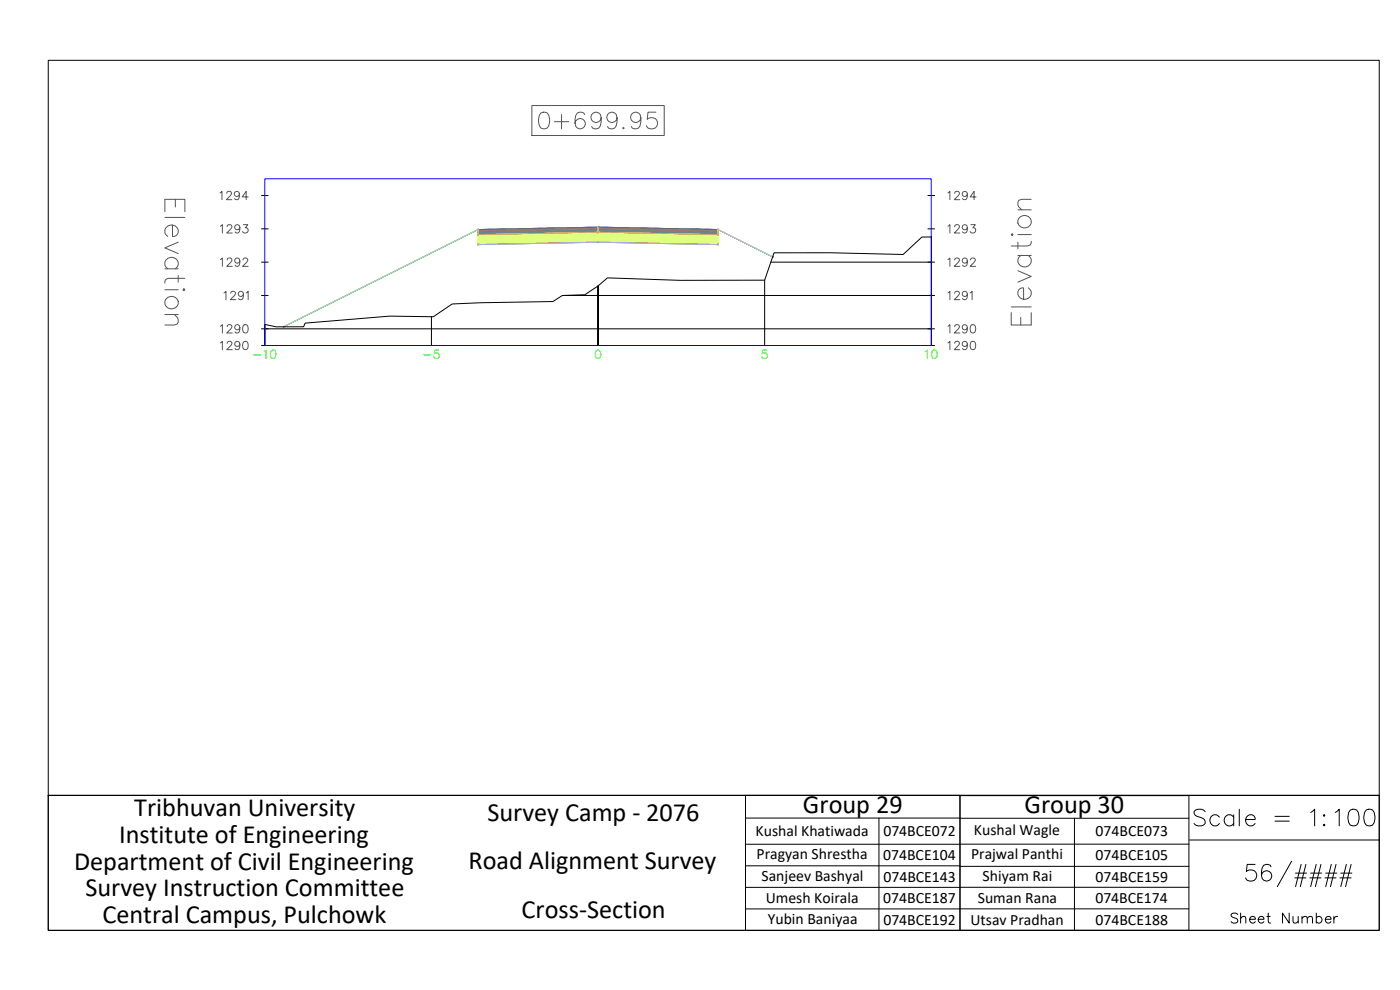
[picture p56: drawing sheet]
<svg xmlns="http://www.w3.org/2000/svg" width="420mm" height="297mm" viewBox="0 0 420 297" stroke-linecap="round" stroke-linejoin="round" font-family="sans-serif">
<defs><g id="words">
<text font-size="8.8" x="357" y="249.1">Scale = 1:100</text>
<g font-size="7.9">
<text x="40.3" y="244.7">Tribhuvan University</text>
<text x="241" y="244">Group 29</text>
<text x="307.5" y="244.1">Group 30</text>
<text x="146.3" y="246.4">Survey Camp - 2076</text>
<text x="35.7" y="252.8">Institute of Engineering</text>
<text x="22.2" y="261">Department of Civil Engineering</text>
<text x="140.6" y="260.7">Road Alignment Survey</text>
<text x="25.6" y="268.9">Survey Instruction Committee</text>
<text x="156.5" y="275.5">Cross-Section</text>
<text x="30.7" y="277.1">Central Campus, Pulchowk</text>
</g>
<text font-size="6.6" x="368.3" y="278.3">Sheet Number</text>
<g font-size="4.7">
<text x="226.8" y="251">Kushal Khatiwada</text>
<text x="265.1" y="250.9">074BCE072</text>
<text x="292.3" y="250.6">Kushal Wagle</text>
<text x="328.8" y="250.9">074BCE073</text>
<text x="227" y="257.7">Pragyan Shrestha</text>
<text x="291.4" y="257.8">Prajwal Panthi</text>
<text x="265" y="258">074BCE104</text>
<text x="328.8" y="258.1">074BCE105</text>
<text x="228.6" y="264.2">Sanjeev Bashyal</text>
<text x="265.1" y="264.5">074BCE143</text>
<text x="294.9" y="264.3">Shiyam Rai</text>
<text x="328.8" y="264.6">074BCE159</text>
<text x="229.8" y="271.1">Umesh Koirala</text>
<text x="265.1" y="271">074BCE187</text>
<text x="293.5" y="271">Suman Rana</text>
<text x="328.7" y="271">074BCE174</text>
<text x="230.4" y="277.1">Yubin Baniyaa</text>
<text x="265.1" y="277.4">074BCE192</text>
<text x="291.3" y="277.5">Utsav Pradhan</text>
<text x="328.8" y="277.4">074BCE188</text>
</g>
</g></defs>
<!-- layer: C-ROAD-SCTN-VIEW -->
<g fill="none" stroke="#545454" stroke-width=".3">
<path d="M159.6 31.7h39.7v9h-39.7zM162.3 33.9a1.61 1.61 0 0 1 2.4 .7 4.1 4.1 0 0 1-.5 3.8 1.62 1.62 0 0 1-2.3-.7 4.2 4.2 0 0 1 .4-3.8zM166.4 36.5h4.3M168.5 34.4v4.3M175.4 34.4a1.43 1.43 0 0 0-1.4-.8 1.43 1.43 0 0 0-1.2 1 3.6 3.6 0 0 0 .5 3.8 1.55 1.55 0 0 0 2.2-.7 1.55 1.55 0 0 0-1-2.1 1.55 1.55 0 0 0-1.9 1.4M180.4 35.3a1.55 1.55 0 0 1-2.1 1.3 1.55 1.55 0 0 1-.6-2.4 1.55 1.55 0 0 1 2.5 .2 4.5 4.5 0 0 1-.5 4 1.47 1.47 0 0 1-2.1-.5M185.2 35.3a1.55 1.55 0 0 1-2.1 1.3 1.55 1.55 0 0 1-.6-2.4 1.55 1.55 0 0 1 2.5 .2 4.5 4.5 0 0 1-.5 4 1.47 1.47 0 0 1-2.2-.5M187.1 38.2l-.2 .2 .2 .3 .2-.3M192.3 35.3a1.55 1.55 0 0 1-2.1 1.3 1.55 1.55 0 0 1-.6-2.4 1.55 1.55 0 0 1 2.5 .2 4.5 4.5 0 0 1-.5 4 1.47 1.47 0 0 1-2.1-.5M196.9 33.7h-2.4l-.3 2.1a1.77 1.77 0 0 1 2.7 0 1.77 1.77 0 0 1-.3 2.6 1.77 1.77 0 0 1-2.6-.7M52.6 59.8v2.3M66 57.9l.6-.5v2.5"/>
<path d="M68 58l.5-.6 .7 .1 .3 .4-.4 .8-1.2 1.2h1.7M71.9 58.2a.78 .78 0 0 1-1.1 .7 .78 .78 0 0 1-.3-1.2 .78 .78 0 0 1 1.2 .1 1.74 1.74 0 0 1-.6 2.1l-.5-.1-.2-.2M74.5 59.1h-1.8l1.2-1.7v2.5M284.5 57.9l.6-.5v2.5M286.5 58l.5-.6 .8 .2a.78 .78 0 0 1-.2 1.1l-1.2 1.2h1.7M290.3 58.2a.78 .78 0 0 1-1.1 .7 .78 .78 0 0 1-.3-1.2 .78 .78 0 0 1 1.3 .1 1.73 1.73 0 0 1-.6 2.1l-.6-.1-.1-.2M292.9 59.1h-1.7l1.1-1.7v2.5M309.5 59.8h-2.9l-.8 .3-.3 .6v.8l1.1 1.4M49.5 63.5v-3.7h6v3.7M49.5 65.2h6M51.8 67.5v3.5a1.72 1.72 0 0 0 1.8-1.8 1.72 1.72 0 0 0-1.8-1.7 1.89 1.89 0 0 0-2.2 1.1 1.89 1.89 0 0 0 .7 2.4M53.5 72.7l-4 1.7 4 1.7"/>
<path d="M66.1 77.9l.6-.5v2.5M66.1 67.9l.6-.5v2.5M68.2 78l.4-.6 .9 .2a.76 .76 0 0 1-.3 1.1l-1.2 1.2h1.7M68.2 68l.4-.6 .9 .2a.76 .76 0 0 1-.3 1.1l-1.2 1.2h1.7M72 78.2a.78 .78 0 0 1-1.1 .7 .78 .78 0 0 1-.3-1.2 .78 .78 0 0 1 1.3 .1 1.33 1.33 0 0 1-.9 2.1l-.4-.3M72 68.2a.78 .78 0 0 1-1.1 .7 .78 .78 0 0 1-.3-1.2 .78 .78 0 0 1 1.3 .1 1.33 1.33 0 0 1-.9 2.1l-.4-.3M72.9 78l.5-.6 .8 .2a.76 .76 0 0 1-.2 1.1l-1.2 1.2h1.7M73 67.4h1.4l-.8 1a.84 .84 0 0 1 .7 1.3 .84 .84 0 0 1-1.5-.3M284.5 77.9l.6-.5v2.5M284.5 67.9l.6-.5v2.5M286.5 78l.5-.6 .8 .2a.78 .78 0 0 1-.2 1.1l-1.2 1.2h1.7M286.5 68l.5-.6 .8 .2a.78 .78 0 0 1-.2 1.1l-1.2 1.2h1.7"/>
<path d="M290.3 78.2a.78 .78 0 0 1-1.1 .7 .78 .78 0 0 1-.3-1.2 .78 .78 0 0 1 1.3 .1 1.74 1.74 0 0 1-.6 2.1l-.6-.1-.1-.2M290.3 68.2a.78 .78 0 0 1-1.1 .7 .78 .78 0 0 1-.3-1.2 .78 .78 0 0 1 1.3 .1 1.74 1.74 0 0 1-.6 2.1l-.6-.1-.1-.2M291.3 78l.4-.6 .9 .2a.78 .78 0 0 1-.3 1.1l-1.1 1.2h1.6M291.4 67.4h1.3l-.7 1a.83 .83 0 0 1 .6 1.3 .83 .83 0 0 1-1.4-.3M303.8 70.1l.3 .3-.3 .3-.3-.3zM305.5 76.7h4M305.5 72.7v2M305.5 70.4h4M305.5 62.9h4M306.3 76.7a1.98 1.98 0 0 0 .6 3.4 1.98 1.98 0 0 0 2.6-2.3l-.9-1.1M309.5 72.4l-.3 1.1-.9 .3h-4.8M49.5 80.7h4"/>
<path d="M49.5 86.9h4M49.5 94.4h4M50.3 80.7a1.98 1.98 0 0 1 .6-3.5 1.98 1.98 0 0 1 2.6 2.3l-.9 1.2M52.3 94.4l1.2 1.4v.9l-.3 .5-.9 .3h-2.8M53.5 82.7v2M54.9 86.9l.3-.2 .3 .2-.3 .3zM55.5 83.5h-4.9l-.8 .3-.3 1.1M66.1 97.9l.6-.5v2.5M67.2 87.9l.6-.5v2.5M68.2 98l.4-.6 .9 .3a.76 .76 0 0 1-.3 1l-1.2 1.2h1.7M69.2 88l.5-.6 .9 .3a.78 .78 0 0 1-.3 1l-1.2 1.2h1.7M72 98.2a.78 .78 0 0 1-1.1 .7 .78 .78 0 0 1-.3-1.2 .78 .78 0 0 1 1.3 .1 1.32 1.32 0 0 1-.9 2.1l-.4-.3"/>
<path d="M73 88.2a.78 .78 0 0 1-1 .7 .78 .78 0 0 1-.3-1.2 .78 .78 0 0 1 1.2 .1 1.72 1.72 0 0 1-.6 2.1l-.6-.1-.1-.2M73.2 97.5a.82 .82 0 0 1 1.2 .4 1.26 1.26 0 0 1-.9 2 1.59 1.59 0 0 1-.3-2.4zM73.9 87.9l.6-.5v2.5M284.5 97.9l.6-.5v2.5M284.5 87.9l.6-.5v2.5M286.5 98l.5-.6 .8 .3a.78 .78 0 0 1-.2 1l-1.2 1.2h1.7M286.5 88l.5-.6 .8 .3a.78 .78 0 0 1-.2 1l-1.2 1.2h1.7M290.3 98.2a.78 .78 0 0 1-1.1 .7 .78 .78 0 0 1-.3-1.2 .78 .78 0 0 1 1.3 .1 1.72 1.72 0 0 1-.6 2.1l-.6-.1-.1-.2M290.3 88.2a.78 .78 0 0 1-1.1 .7 .78 .78 0 0 1-.3-1.2 .78 .78 0 0 1 1.3 .1 1.72 1.72 0 0 1-.6 2.1l-.6-.1-.1-.2M291.2 87.9l.5-.5v2.5M291.5 97.5a.82 .82 0 0 1 1.2 .4 1.26 1.26 0 0 1-.8 2 1.61 1.61 0 0 1-.4-2.4zM303.5 93.8v3.7h6v-3.7"/>
<path d="M303.5 92.1h6M305.5 81.2l4 1.7-4 1.8M306.3 95.2v2.3M308.6 86.4a1.98 1.98 0 0 1-.5 3.4 1.98 1.98 0 0 1-2.6-2.3 1.53 1.53 0 0 1 1.7-1.1v3.4M66.1 102.9l.6-.5v2.5M68.2 103l.4-.6 .9 .2a.76 .76 0 0 1-.3 1.1l-1.2 1.2h1.7M72 103.2a.78 .78 0 0 1-1.1 .7 .78 .78 0 0 1-.3-1.2 .78 .78 0 0 1 1.3 .1 1.33 1.33 0 0 1-.9 2.1l-.4-.3M73.2 102.5a.82 .82 0 0 1 1.2 .4 1.26 1.26 0 0 1-.9 2 1.59 1.59 0 0 1-.3-2.4zM284.5 102.9l.6-.5v2.5M286.5 103l.5-.6 .8 .2a.78 .78 0 0 1-.2 1.1l-1.2 1.2h1.7M290.3 103.2a.78 .78 0 0 1-1.1 .7 .78 .78 0 0 1-.3-1.2 .78 .78 0 0 1 1.3 .1 1.73 1.73 0 0 1-.6 2.1l-.6-.1-.1-.2M291.5 102.5a.82 .82 0 0 1 1.2 .4 1.26 1.26 0 0 1-.8 2 1.61 1.61 0 0 1-.4-2.4z"/>
<circle cx="307.4" cy="66.5" r="1.98"/>
<circle cx="51.5" cy="90.8" r="1.98"/>
</g>
<g fill="none" stroke="#000" stroke-width=".3">
<path d="M78.5 58.7h2M278.5 58.7h2M78.5 78.7h2M78.5 68.7h2M231.3 78.7h49.2M278.5 68.7h2M279.5 71.1v32.6M78.5 98.7h202M78.5 88.7h2M79.5 97.3v6.4M129.5 95v8.7M168.9 88.7h111.6"/>
<path d="M229.5 84.1v19.6M78.5 103.7h202M179.5 103.7v-17.9v17.9"/>
</g>
<path d="M79.5 53.7h200v50h-200z" fill="none" stroke="#00f" stroke-width=".3"/>
<!-- layer: C-ANNO-VFRM -->
<path d="M76.1 106.5h2.2M79.2 105.5l.6-.4v2.4M81.5 105.2a.82 .82 0 0 1 1.2 .3 1.26 1.26 0 0 1-.8 2 1.6 1.6 0 0 1-.4-2.3zM127.1 106.5h2.1M131.6 105.1h-1.2l-.1 1a.88 .88 0 0 1 1.4 0 .88 .88 0 0 1-.2 1.3 .88 .88 0 0 1-1.3-.3M179 105.2a.83 .83 0 0 1 1.2 .3 1.26 1.26 0 0 1-.8 2 1.59 1.59 0 0 1-.4-2.3zM230.1 105.1h-1.2l-.1 1a.88 .88 0 0 1 1.3 0 .88 .88 0 0 1-.2 1.3 .88 .88 0 0 1-1.3-.3M277.7 105.5l.6-.4v2.4M280 105.2a.83 .83 0 0 1 1.1 .3 1.26 1.26 0 0 1-.8 2 1.59 1.59 0 0 1-.3-2.3z" fill="none" stroke="#0f0" stroke-width=".3"/>
<g fill="#7f9fff" stroke="#7f9fff" stroke-width=".3">
<path d="M167 68.4l12.5-.2v.2z"/>
<path d="M156 68.9l11-.5h12.5z"/>
<path d="M179.5 68.2l12.5 .2h-12.5z"/>
<path d="M179.5 68.4h12.5l23.5 .5z"/>
<path d="M143.5 68.9h12.5l11-.5zM143.5 68.9h12.5l-12.5 .2z"/>
<path d="M179.5 68.4l23.5 .5h12.5zM203 68.9h12.5v.2z"/>
</g>
<path d="M143.5 68.9l36-.7v.2l-36 .7zM179.5 68.2l36 .7v.2l-36-.7z" fill="none" stroke="#5c73b8" stroke-width=".3"/>
<g fill="#ffdf7f" stroke="#ffdf7f" stroke-width=".3">
<path d="M167 68.7l12.5-.3v.3z"/>
<path d="M156 69.1l11-.4h12.5z"/>
<path d="M179.5 68.4l12.5 .3h-12.5z"/>
<path d="M179.5 68.7h12.5l23.5 .4z"/>
<path d="M143.5 69.1h12.5l11-.4zM143.5 69.1h12.5l-12.5 .3z"/>
<path d="M179.5 68.7l23.5 .4h12.5zM203 69.1h12.5v.3z"/>
</g>
<path d="M143.5 69.1l36-.7v.3l-36 .7zM179.5 68.4l36 .7v.3l-36-.7z" fill="none" stroke="#b8a15c" stroke-width=".3"/>
<g fill="#4a8395" stroke="#4a8395" stroke-width=".3">
<path d="M143.5 69.4l36-.7v.7z"/>
<path d="M143.5 69.4h36v.3z"/>
<path d="M179.5 68.7l36 .7h-36z"/>
<path d="M179.5 69.4h36v.3z"/>
<path d="M143.5 69.4v.3h36zM143.5 69.7h36l-36 .7z"/>
<path d="M179.5 69.4v.3h36zM179.5 69.7h36v.7z"/>
</g>
<path d="M143.5 69.4l36-.7v1l-36 .7zM179.5 68.7l36 .7v1l-36-.7z" fill="none" stroke="#4a7095" stroke-width=".3"/>
<g fill="#dfff7f" stroke="#dfff7f" stroke-width=".3">
<path d="M143.5 70.4l36-.7v.7z"/>
<path d="M143.5 70.4h36v2.3z"/>
<path d="M179.5 69.7l36 .7h-36z"/>
<path d="M179.5 70.4h36v2.3z"/>
<path d="M143.5 70.4v2.3h36zM143.5 72.7h36l-36 .7z"/>
<path d="M179.5 70.4v2.3h36zM179.5 72.7h36v.7z"/>
</g>
<path d="M143.5 70.4l36-.7v3l-36 .7zM179.5 69.7l36 .7v3l-36-.7z" fill="none" stroke="#a5dd00" stroke-width=".3"/>
<path d="M179.3 67.9l.4 .5M179.7 67.9l-.4 .5" fill="none" stroke="#0ff" stroke-width=".3"/>
<g fill="none" stroke="#f00" stroke-width=".3">
<circle cx="143.5" cy="68.9" r=".15"/>
<circle cx="215.5" cy="68.9" r=".15"/>
</g>
<g fill="none" stroke="#d0d" stroke-width=".3">
<circle cx="143.5" cy="70.4" r=".15"/>
<circle cx="143.5" cy="73.4" r=".15"/>
<circle cx="143.5" cy="69.4" r=".15"/>
<circle cx="179.5" cy="72.7" r=".15"/>
<circle cx="179.5" cy="68.4" r=".15"/>
<circle cx="179.5" cy="68.7" r=".15"/>
<circle cx="179.5" cy="69.7" r=".15"/>
<circle cx="215.5" cy="69.4" r=".15"/>
<circle cx="215.5" cy="70.4" r=".15"/>
<circle cx="215.5" cy="73.4" r=".15"/>
<circle cx="231.9" cy="77.1" r=".15"/>
<circle cx="85.1" cy="98" r=".15"/>
</g>
<g fill="none" stroke="#ff7f7f" stroke-width=".3">
<circle cx="143.5" cy="69.1" r=".15"/>
<circle cx="215.5" cy="69.1" r=".15"/>
</g>
<path d="M231.9 77.1l-16.4-8.2-36-.7-36 .7-58.4 29.2" fill="none" stroke="#7f9fff" stroke-width=".3"/>
<path d="M143.5 68.9l36-.7 36 .7" fill="none" stroke="#396472" stroke-width=".3"/>
<path d="M143.5 69.1l36-.7 36 .7" fill="none" stroke="#95704a" stroke-width=".3"/>
<path d="M143.5 69.4l36-.7 36 .7" fill="none" stroke="#b8735c" stroke-width=".3"/>
<path d="M143.5 70.4l36-.7 36 .7" fill="none" stroke="#b88a5c" stroke-width=".3"/>
<path d="M143.5 73.4l36-.7 36 .7" fill="none" stroke="#ffdf7f" stroke-width=".3"/>
<path d="M143.5 73.4l36-.7 36 .7M143.5 68.9l-58.4 29.2M215.5 68.9l16.4 8.2" fill="none" stroke="#f0f" stroke-width=".3"/>
<path d="M143.5 68.9v4.5M179.5 68.2v4.5M215.5 68.9v4.5" fill="none" stroke="#ff0" stroke-width=".3"/>
<path d="M143.4 68.7l-.1 .2M143.5 68.7l.1 .2M143.6 69h-.2M215.4 68.7l-.1 .2M215.5 68.7l.1 .2M215.6 69h-.2" fill="none" stroke="#dcdcdc" stroke-width=".3"/>
<path d="M143.5 68.9l-58.4 29.2M215.5 68.9l16.4 8.2" fill="none" stroke="#7fff7f" stroke-width=".3"/>
<path d="M279.5 71.1h-2.8l-5.7 5.3-21.8-.6-16.9 .1-2.8 8.2h-25.4l-21.8-.7-2.8 2.4-4 2.6-6.7 .3-2.9 1.8-21.7 .3-8.5 .4-5.7 3.8-13-.2-25.4 2.2-.5 1-8.2 .1-3.4-.8" fill="none" stroke="#000" stroke-width=".3"/>
<!-- layer: 0 -->
<g fill="none" stroke="#000" stroke-width=".3">
<path d="M14.5 18.1h399.4v220.6h-399.4zM14.5 238.7h399.4v40.4h-399.4zM223.7 238.7h64.4v40.5h-64.4zM288.1 238.7h68.7v40.5h-68.7zM223.7 245.4h64.4M223.7 259.8h64.4M263.8 245.4v33.8M288.1 245.5h68.7M288.1 259.9h68.7M322.5 245.5v33.7M356.8 253.3h-133.1M357 252h56.9"/>
<path d="M376.7 259.4h-2.4l-.2 2.1a1.77 1.77 0 0 1 2.6-.1 1.77 1.77 0 0 1-.3 2.7 1.77 1.77 0 0 1-2.6-.7M387.6 258.4l-4.3 7.6M390.5 259.4l-1.7 6.6M391.9 259.4l-1.7 6.6M395 259.4l-1.7 6.6M396.4 259.4l-1.6 6.6M399.5 259.4l-1.6 6.6M401 259.4l-1.7 6.6M404.1 259.4l-1.7 6.6M405.5 259.4l-1.7 6.6M223.7 266.2h64.4M223.7 272.7h64.4"/>
<path d="M288.1 266.2h68.7M288.1 272.7h68.7M381.4 260.1a1.49 1.49 0 0 0-2.1-.5 4.6 4.6 0 0 0-.5 4 1.55 1.55 0 0 0 2.5 .2 1.55 1.55 0 0 0-.6-2.4 1.55 1.55 0 0 0-2.1 1.3M388.6 263.4h3.3M388.8 262h3.3M393.1 263.4h3.3M393.3 262h3.4M397.6 263.4h3.4M397.9 262h3.3M402.1 263.4h3.4M402.4 262h3.3"/>
</g>
<use href="#words"/>
</svg>
